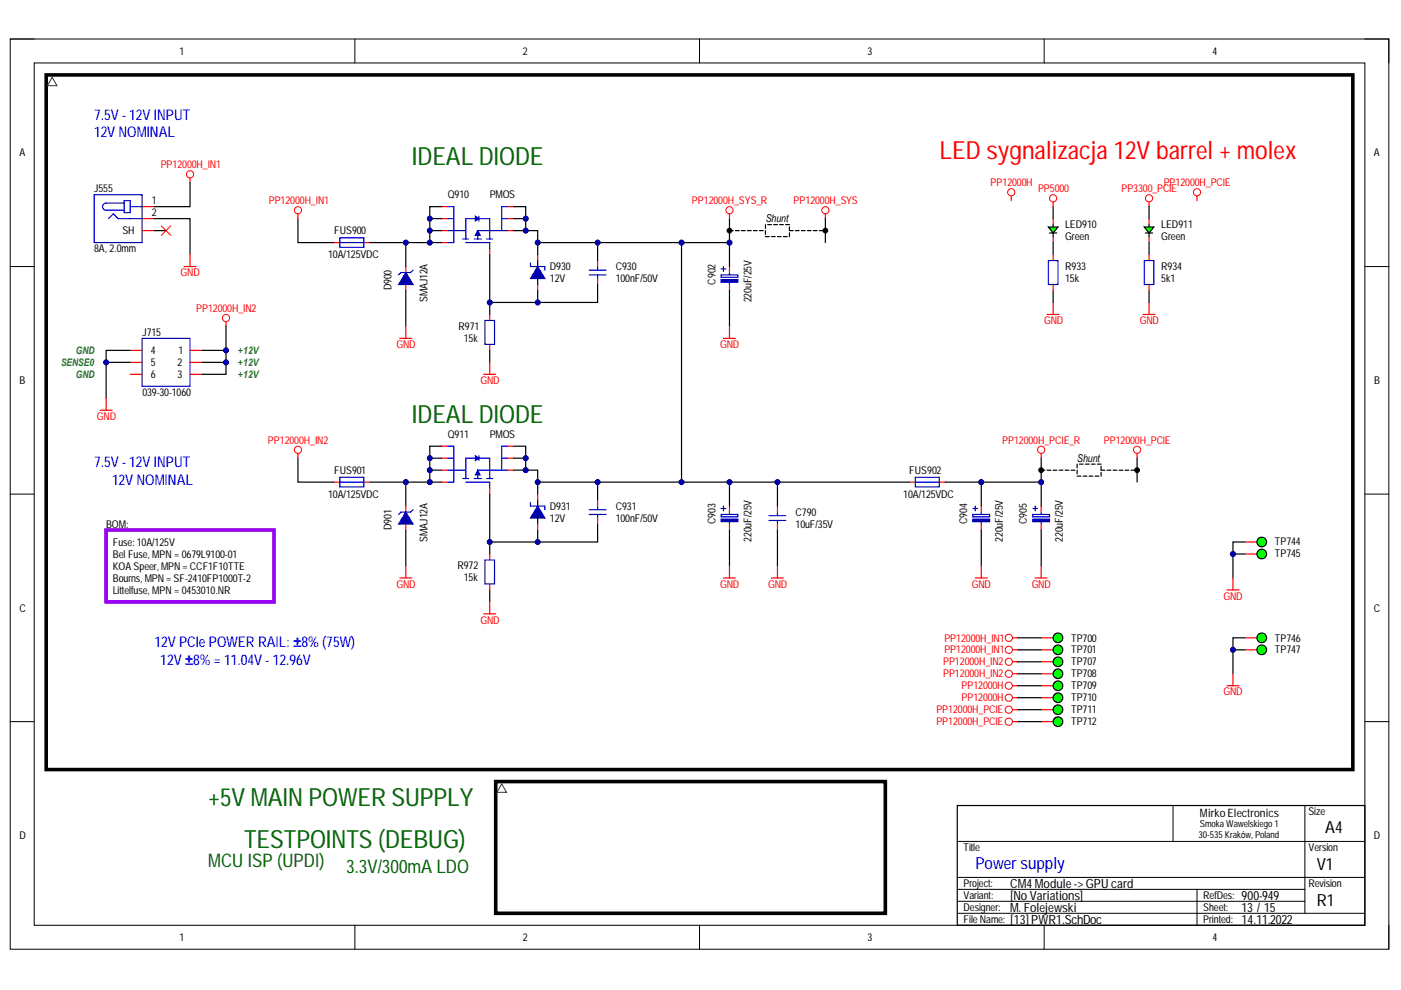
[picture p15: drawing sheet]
<svg xmlns="http://www.w3.org/2000/svg" width="297mm" height="210mm" viewBox="0 0 297 210" stroke-linecap="round" stroke-linejoin="round" font-family="sans-serif">
<defs><g id="words">
<g font-size="5.3" fill="#060">
<text x="87.3" y="35.1">IDEAL DIODE</text>
<text x="87.3" y="89.6">IDEAL DIODE</text>
<text x="44.1" y="170.9">+5V MAIN POWER SUPPLY</text>
<text x="51.7" y="179.8">TESTPOINTS (DEBUG)</text>
</g>
<text font-size="5.3" fill="#f00" x="199.2" y="33.8">LED sygnalizacja 12V barrel + molex</text>
<g font-size="4" fill="#060">
<text x="44.1" y="183.9">MCU ISP (UPDI)</text>
<text x="73.4" y="185.2">3.3V/300mA LDO</text>
</g>
<g font-size="3.5">
<text x="281" y="176.6">A4</text>
<text x="279.2" y="184.5">V1</text>
<text x="279.2" y="192.1">R1</text>
</g>
<text font-size="3.5" fill="#00c" x="206.8" y="184.3">Power supply</text>
<g font-size="3.1" fill="#00f">
<text x="20" y="25.3">7.5V - 12V INPUT</text>
<text x="20" y="29.1">12V NOMINAL</text>
<text x="20" y="99">7.5V - 12V INPUT</text>
<text x="23.8" y="102.8">12V NOMINAL</text>
<text x="32.7" y="137.1">12V PCIe POWER RAIL: ±8% (75W)</text>
<text x="34" y="140.9">12V ±8% = 11.04V - 12.96V</text>
</g>
<g font-size="2.7">
<text x="214.2" y="188.2">CM4Module -&gt;GPU card</text>
<text x="214.2" y="190.8">[No Variations]</text>
<text x="263.2" y="190.8">900-949</text>
<text x="214.2" y="195.8">[13]PWR1.SchDoc</text>
<text x="214.2" y="193.3">M. Folejewski</text>
<text x="263.2" y="195.8">14.11.2022</text>
<text x="263.2" y="193.3">13 /15</text>
</g>
<text font-size="2.4" x="254.4" y="173.3">Mirko Electronics</text>
<g font-size="2.3">
<text x="38" y="11.6">1</text>
<text x="110.9" y="11.6">2</text>
<text x="183.9" y="11.6">3</text>
<text x="257" y="11.6">4</text>
<text x="4.1" y="33.1">A</text>
<text x="291.3" y="33.1">A</text>
<text x="20" y="40.8">J555</text>
<text x="32.2" y="43.3">1</text>
<text x="32.2" y="45.9">2</text>
<text x="95" y="42.1">Q910</text>
<text x="103.8" y="42.1">PMOS</text>
<text x="162.3" y="47.1">Shunt</text>
<text x="20" y="53.5">8A, 2.0mm</text>
<text x="26" y="49.7">SH</text>
<text x="70.9" y="49.7">FUS900</text>
<text x="225.8" y="48.4">LED910</text>
<text x="225.8" y="50.9">Green</text>
<text x="246.2" y="48.4">LED911</text>
<text x="246.2" y="50.9">Green</text>
<text x="69.6" y="54.7">10A/125VDC</text>
<text x="116.6" y="57.3">D930</text>
<text x="116.6" y="59.8">12V</text>
<text x="130.6" y="57.3">C930</text>
<text x="130.6" y="59.8">100nF/50V</text>
<text x="225.8" y="57.3">R933</text>
<text x="225.8" y="59.8">15k</text>
<text x="246.2" y="57.3">R934</text>
<text x="246.2" y="59.8">5k1</text>
<text x="83" y="61.6" transform="rotate(-90 83 61.6)">D900</text>
<text x="90.6" y="64.1" transform="rotate(-90 90.6 64.1)">SMAJ12A</text>
<text x="151.7" y="60.3" transform="rotate(-90 151.7 60.3)">C902</text>
<text x="159.3" y="64.1" transform="rotate(-90 159.3 64.1)">220uF/25V</text>
<text x="30.2" y="71.2">J715</text>
<text x="97.2" y="70">R971</text>
<text x="32" y="77.6">5</text>
<text x="32" y="75">4</text>
<text x="37.6" y="77.6">2</text>
<text x="37.9" y="75">1</text>
<text x="98.3" y="72.5">15k</text>
<text x="4.1" y="81.4">B</text>
<text x="30.2" y="84">039-30-1060</text>
<text x="32" y="80.1">6</text>
<text x="37.6" y="80.1">3</text>
<text x="291.4" y="81.4">B</text>
<text x="95" y="92.8">Q911</text>
<text x="103.8" y="92.8">PMOS</text>
<text x="70.9" y="100.4">FUS901</text>
<text x="192.8" y="100.4">FUS902</text>
<text x="228.4" y="97.9">Shunt</text>
<text x="69.6" y="105.5">10A/125VDC</text>
<text x="191.5" y="105.5">10A/125VDC</text>
<text x="22.5" y="111.9">BOM:</text>
<text x="83" y="112.4" transform="rotate(-90 83 112.4)">D901</text>
<text x="116.6" y="108.1">D931</text>
<text x="116.6" y="110.6">12V</text>
<text x="130.6" y="108.1">C931</text>
<text x="130.6" y="110.6">100nF/50V</text>
<text x="151.7" y="111.1" transform="rotate(-90 151.7 111.1)">C903</text>
<text x="168.7" y="109.3">C790</text>
<text x="168.7" y="111.9">10uF/35V</text>
<text x="205" y="111.1" transform="rotate(-90 205 111.1)">C904</text>
<text x="217.7" y="111.1" transform="rotate(-90 217.7 111.1)">C905</text>
<text x="23.9" y="115.8">Fuse: 10A/125V</text>
<text x="23.9" y="118.4">Bel Fuse, MPN = 0679L9100-01</text>
<text x="90.6" y="114.9" transform="rotate(-90 90.6 114.9)">SMAJ12A</text>
<text x="159.3" y="114.9" transform="rotate(-90 159.3 114.9)">220uF/25V</text>
<text x="212.7" y="114.9" transform="rotate(-90 212.7 114.9)">220uF/25V</text>
<text x="225.3" y="114.9" transform="rotate(-90 225.3 114.9)">220uF/25V</text>
<text x="270.3" y="115.7">TP744</text>
<text x="270.3" y="118.2">TP745</text>
<text x="23.9" y="120.9">KOA Speer, MPN = CCF1F10TTE</text>
<text x="23.9" y="123.4">Bourns, MPN = SF-2410FP1000T-2</text>
<text x="23.9" y="126">Littelfuse, MPN = 0453010.NR</text>
<text x="97" y="120.7">R972</text>
<text x="98.3" y="123.3">15k</text>
<text x="4.1" y="129.7">C</text>
<text x="291.3" y="129.7">C</text>
<text x="227.1" y="136">TP700</text>
<text x="270.3" y="136">TP746</text>
<text x="227.1" y="138.6">TP701</text>
<text x="227.1" y="141.1">TP707</text>
<text x="227.1" y="143.6">TP708</text>
<text x="270.3" y="138.6">TP747</text>
<text x="227.1" y="146.2">TP709</text>
<text x="227.1" y="148.7">TP710</text>
<text x="227.1" y="151.2">TP711</text>
<text x="227.1" y="153.8">TP712</text>
<text x="277.4" y="172.9">Size</text>
<text x="4.1" y="177.9">D</text>
<text x="291.3" y="177.9">D</text>
<text x="204.3" y="180.5">Title</text>
<text x="277.4" y="180.5">Version</text>
<text x="204.3" y="188.1">Project:</text>
<text x="204.3" y="190.6">Variant:</text>
<text x="255.1" y="190.6">RefDes:</text>
<text x="277.4" y="188.1">Revision</text>
<text x="204.3" y="195.7">FileName:</text>
<text x="204.3" y="193.1">Designer:</text>
<text x="255.1" y="195.7">Printed:</text>
<text x="255.1" y="193.1">Sheet:</text>
<text x="38" y="199.5">1</text>
<text x="110.9" y="199.5">2</text>
<text x="183.9" y="199.5">3</text>
<text x="257" y="199.5">4</text>
</g>
<g font-size="2.3" fill="#f00">
<text x="34.1" y="35.7">PP12000H_IN1</text>
<text x="210" y="39.5">PP12000H</text>
<text x="220.1" y="40.8">PP5000</text>
<text x="237.8" y="40.8">PP3300_PCIE</text>
<text x="246.7" y="39.5">PP12000H_PCIE</text>
<text x="57" y="43.3">PP12000H_IN1</text>
<text x="146.7" y="43.3">PP12000H_SYS_R</text>
<text x="168.3" y="43.3">PP12000H_SYS</text>
<text x="38.3" y="58.5">GND</text>
<text x="41.6" y="66.2">PP12000H_IN2</text>
<text x="221.4" y="68.7">GND</text>
<text x="241.7" y="68.7">GND</text>
<text x="84" y="73.8">GND</text>
<text x="152.7" y="73.8">GND</text>
<text x="101.9" y="81.4">GND</text>
<text x="20.5" y="89">GND</text>
<text x="56.8" y="94.1">PP12000H_IN2</text>
<text x="212.5" y="94.1">PP12000H_PCIE_R</text>
<text x="234" y="94.1">PP12000H_PCIE</text>
<text x="84" y="124.6">GND</text>
<text x="152.7" y="124.6">GND</text>
<text x="162.9" y="124.6">GND</text>
<text x="206.1" y="124.6">GND</text>
<text x="218.7" y="124.6">GND</text>
<text x="259.4" y="127.1">GND</text>
<text x="101.9" y="132.2">GND</text>
<text x="200.2" y="136">PP12000H_IN1</text>
<text x="200" y="141.1">PP12000H_IN2</text>
<text x="200" y="143.6">PP12000H_IN2</text>
<text x="200.2" y="138.6">PP12000H_IN1</text>
<text x="203.9" y="148.7">PP12000H</text>
<text x="203.9" y="146.2">PP12000H</text>
<text x="259.4" y="147.4">GND</text>
<text x="198.5" y="151.2">PP12000H_PCIE</text>
<text x="198.5" y="153.8">PP12000H_PCIE</text>
</g>
<g font-size="2.2" fill="#38761d">
<text x="12.9" y="77.6">SENSE0</text>
<text x="16.1" y="75">GND</text>
<text x="50.5" y="75">+12V</text>
<text x="50.5" y="77.6">+12V</text>
<text x="16.1" y="80.2">GND</text>
<text x="50.5" y="80.2">+12V</text>
</g>
<g font-size="2">
<text x="254.1" y="177.7">30-535Kraków, Poland</text>
<text x="254.4" y="175.4">Smoka Wawelskiego 1</text>
</g>
</g></defs>
<path d="M2.2 8.3h292.3v193h-292.3z" fill="none" stroke="#000" stroke-width=".21"/>
<path d="M7.3 13.4h282.1v182.8h-282.1z" fill-rule="evenodd" fill="#fff"/>
<g fill="none" stroke="#000" stroke-width=".21">
<path d="M2.2 8.3h5.1M7.3 13.4h282.1v182.8h-282.1zM75.2 8.3v5M148.3 8.3v5M221.4 8.3v5.1M289.4 8.3h5.1v5.1M2.2 56.5h5.1M289.4 56.5h5.1M2.2 104.8h5.1M289.4 104.8h5.1M2.2 153h5.1M289.4 153h5.1"/>
<path d="M203 178.4h86.4M248.7 170.8v7.6M276.7 170.8v22.8M75.2 196.2v5.1M148.3 196.2v5.1M203 188.6h73.7M203 191.1h73.7M203 186h86.4M203 193.6h86.4M221.4 196.2v5.1M253.8 188.6v7.6M294.5 196.2v5.1"/>
</g>
<path d="M203 170.8h86.4v25.4h-86.4z" fill="none" stroke="#000" stroke-width=".25"/>
<path d="M9.8 15.9h277v147.3h-277zM105.1 165.7h82.6v27.9h-82.6z" fill="none" stroke="#000" stroke-width=".76"/>
<path d="M11.1 16.4l1 1.8h-2.1zM106.4 166.2l1 1.8h-2z" fill="none" stroke="#333" stroke-width=".21"/>
<path d="M20 41.3h10.1v10.1h-10.1z" fill-rule="evenodd" fill="#fff"/>
<path d="M20 41.3h10.1v10.1h-10.1zM23 46.4l1-1.1 1 1.1h5.1M26.3 43.1h-3.8a.76 .76 0 0 0-.8 .7 .76 .76 0 0 0 .8 .8h3.8M26.3 42.5h1.3v2.6h-1.3zM27.6 43.8h2.5M163.1 109.3h3.5M163.1 110.4h3.5M164.8 108.6v.7M164.8 110.4v.7" fill="none" stroke="#00c" stroke-width=".25"/>
<path d="M40.3 37.7v1M30.1 43.8h2.6M30.1 48.9h2.6M30.1 46.4h2.6M39 56.5h2.6M40.3 54v2.5M164.8 107.3v1.3M164.8 111.1v1.3M220.7 137.8h2.6" fill="none" stroke="#f00" stroke-width=".25"/>
<path d="M40.3 38.7v5.1h-7.6M32.7 46.4h7.6v7.6M32.7 48.9h2.5" fill="none" stroke="#000" stroke-width=".25"/>
<g fill="none" stroke="#f00" stroke-width=".21">
<path d="M34.2 47.9l2 2M36.2 47.9l-2 2"/>
<circle cx="40.3" cy="37" r=".76"/>
</g>
<circle cx="224.3" cy="137.8" r="1.02" fill="#0f0"/>
<g fill="none" stroke="#000" stroke-width=".25">
<path d="M215.7 137.8h5"/>
<circle cx="224.3" cy="137.8" r="1.02"/>
</g>
<circle cx="213.9" cy="147.9" r=".76" fill="none" stroke="#f00" stroke-width=".21"/>
<path d="M220.7 135.2h2.6M214.7 147.9h1" fill="none" stroke="#f00" stroke-width=".25"/>
<circle cx="224.3" cy="135.2" r="1.02" fill="#0f0"/>
<g fill="none" stroke="#000" stroke-width=".25">
<path d="M215.7 135.2h5"/>
<circle cx="224.3" cy="135.2" r="1.02"/>
</g>
<g fill="none" stroke="#f00" stroke-width=".21">
<circle cx="243.6" cy="42" r=".76"/>
<circle cx="213.9" cy="145.4" r=".76"/>
</g>
<path d="M243.6 42.8v1M264 114.9h2.5M214.7 145.4h1" fill="none" stroke="#f00" stroke-width=".25"/>
<circle cx="267.5" cy="114.9" r="1.02" fill="#0f0"/>
<circle cx="267.5" cy="114.9" r="1.02" fill="none" stroke="#000" stroke-width=".25"/>
<path d="M264 117.5h2.5" fill="none" stroke="#f00" stroke-width=".25"/>
<circle cx="267.5" cy="117.5" r="1.02" fill="#0f0"/>
<g fill="none" stroke="#000" stroke-width=".25">
<path d="M264 117.5h-2.6v5"/>
<circle cx="267.5" cy="117.5" r="1.02"/>
</g>
<circle cx="261.4" cy="117.5" r=".51" fill="#000080"/>
<circle cx="261.4" cy="117.5" r=".51" fill="none" stroke="#000080" stroke-width=".21"/>
<path d="M260.1 125.1h2.6M261.4 122.5v2.6" fill="none" stroke="#f00" stroke-width=".25"/>
<path d="M264 114.9h-2.6v2.6" fill="none" stroke="#000" stroke-width=".25"/>
<circle cx="261.4" cy="117.5" r=".51" fill="#000080"/>
<circle cx="261.4" cy="117.5" r=".51" fill="none" stroke="#000080" stroke-width=".21"/>
<circle cx="241.1" cy="95.4" r=".76" fill="none" stroke="#f00" stroke-width=".21"/>
<path d="M223.3 46.4v1.2M223.3 50.2v1.2M222 66.7h2.6M223.3 64.1v2.6M241.1 96.1v1" fill="none" stroke="#f00" stroke-width=".25"/>
<path d="M223.3 47.6v2.6" fill="none" stroke="#000" stroke-width=".25"/>
<path d="M222.3 48.1h2l-1 1.3z" fill="#0f0"/>
<path d="M222.3 48.1h2l-1 1.3zM222.5 49.4h1.5M223.3 43.8v2.6M223.3 51.4v2.6M243.6 47.6v2.6M223.3 61.6v2.5" fill="none" stroke="#000" stroke-width=".25"/>
<path d="M223.3 42.8v1M223.3 54v1.2M243.6 46.4v1.2M243.6 50.2v1.2M223.3 60.3v1.3M242.4 66.7h2.5M243.6 64.1v2.6" fill="none" stroke="#f00" stroke-width=".25"/>
<path d="M222.3 55.2h2v5.1h-2z" fill="none" stroke="#00c" stroke-width=".25"/>
<circle cx="223.3" cy="42" r=".76" fill="none" stroke="#f00" stroke-width=".21"/>
<path d="M242.6 48.1h2l-1 1.3z" fill="#0f0"/>
<path d="M242.6 48.1h2l-1 1.3zM242.9 49.4h1.5M243.6 43.8v2.6M243.6 51.4v2.6M243.6 61.6v2.5" fill="none" stroke="#000" stroke-width=".25"/>
<path d="M243.6 54v1.2M243.6 60.3v1.3" fill="none" stroke="#f00" stroke-width=".25"/>
<path d="M242.6 55.2h2v5.1h-2z" fill="none" stroke="#00c" stroke-width=".25"/>
<path d="M30.1 71.7h10.2v10.2h-10.2z" fill-rule="evenodd" fill="#fff"/>
<path d="M30.1 71.7h10.2v10.2h-10.2z" fill="none" stroke="#00c" stroke-width=".25"/>
<path d="M27.6 74.3h2.5M27.6 79.4h2.5M27.6 76.8h2.5M40.3 74.3h2.5M40.3 79.4h2.5M40.3 76.8h2.5" fill="none" stroke="#f00" stroke-width=".25"/>
<path d="M27.6 74.3h-5.1v10.1" fill="none" stroke="#000" stroke-width=".25"/>
<circle cx="22.5" cy="76.8" r=".51" fill="#000080"/>
<circle cx="22.5" cy="76.8" r=".51" fill="none" stroke="#000080" stroke-width=".21"/>
<path d="M22.5 76.8h5.1" fill="none" stroke="#000" stroke-width=".25"/>
<circle cx="22.5" cy="76.8" r=".51" fill="#000080"/>
<circle cx="22.5" cy="76.8" r=".51" fill="none" stroke="#000080" stroke-width=".21"/>
<path d="M47.9 68.2v1M21.2 87h2.6M22.5 84.4v2.6" fill="none" stroke="#f00" stroke-width=".25"/>
<circle cx="47.9" cy="67.4" r=".76" fill="none" stroke="#f00" stroke-width=".21"/>
<path d="M47.9 74.3v2.5h-5.1" fill="none" stroke="#000" stroke-width=".25"/>
<circle cx="47.9" cy="76.8" r=".51" fill="#000080"/>
<circle cx="47.9" cy="76.8" r=".51" fill="none" stroke="#000080" stroke-width=".21"/>
<circle cx="47.9" cy="74.3" r=".51" fill="#000080"/>
<circle cx="47.9" cy="74.3" r=".51" fill="none" stroke="#000080" stroke-width=".21"/>
<path d="M47.9 76.8v2.6h-5.1" fill="none" stroke="#000" stroke-width=".25"/>
<circle cx="47.9" cy="76.8" r=".51" fill="#000080"/>
<circle cx="47.9" cy="76.8" r=".51" fill="none" stroke="#000080" stroke-width=".21"/>
<path d="M47.9 69.2v5.1h-5.1" fill="none" stroke="#000" stroke-width=".25"/>
<circle cx="47.9" cy="74.3" r=".51" fill="#000080"/>
<circle cx="47.9" cy="74.3" r=".51" fill="none" stroke="#000080" stroke-width=".21"/>
<path d="M86 56.5v1.3M86 60.3v1.3" fill="none" stroke="#f00" stroke-width=".25"/>
<path d="M87.6 57.3l-.5 .5h-2.1l-.5 .5" fill="none" stroke="#00c" stroke-width=".25"/>
<path d="M86 57.8l1.6 2.5h-3.1z" fill-rule="evenodd" fill="#00c"/>
<path d="M86 57.8l1.6 2.5h-3.1zM152.9 57h1M153.4 56.5v1M154.7 57.8v.5M154.7 59.8v.5" fill="none" stroke="#00c" stroke-width=".25"/>
<path d="M154.7 56.5v1.3M154.7 60.3v1.3" fill="none" stroke="#f00" stroke-width=".25"/>
<path d="M152.9 59.3h3.5v.5h-3.5z" fill-rule="evenodd" fill="#00c"/>
<path d="M152.9 59.3h3.5v.5h-3.5z" fill="none" stroke="#00c" stroke-width=".25"/>
<path d="M152.9 58.3h3.5v.5h-3.5z" fill-rule="evenodd" fill="#fff"/>
<path d="M72.1 50.4h5v2h-5zM72.1 51.4h5M152.9 58.3h3.5v.5h-3.5z" fill="none" stroke="#00c" stroke-width=".25"/>
<path d="M70.8 51.4h1.3M77.1 51.4h1.3" fill="none" stroke="#f00" stroke-width=".25"/>
<path d="M78.4 102.2h7.6v5.1" fill="none" stroke="#000" stroke-width=".25"/>
<circle cx="86" cy="102.2" r=".51" fill="#000080"/>
<circle cx="86" cy="102.2" r=".51" fill="none" stroke="#000080" stroke-width=".21"/>
<path d="M63.2 46.4v5h7.6M86 61.6v7.6M154.7 61.6v7.6" fill="none" stroke="#000" stroke-width=".25"/>
<circle cx="63.2" cy="44.6" r=".76" fill="none" stroke="#f00" stroke-width=".21"/>
<path d="M63.2 45.3v1.1M84.8 71.7h2.5M86 69.2v2.5M153.4 71.7h2.5M154.7 69.2v2.5M154.7 107.3v1.3M154.7 111.1v1.3" fill="none" stroke="#f00" stroke-width=".25"/>
<path d="M152.9 107.8h1M153.4 107.3v1M154.7 108.6v.5M154.7 110.6v.5" fill="none" stroke="#00c" stroke-width=".25"/>
<path d="M152.9 110.1h3.5v.5h-3.5z" fill-rule="evenodd" fill="#00c"/>
<path d="M152.9 110.1h3.5v.5h-3.5z" fill="none" stroke="#00c" stroke-width=".25"/>
<path d="M152.9 109.1h3.5v.5h-3.5z" fill-rule="evenodd" fill="#fff"/>
<path d="M72.1 101.2h5v2h-5zM72.1 102.2h5M87.6 108.1l-.5 .5h-2.1l-.5 .5M152.9 109.1h3.5v.5h-3.5z" fill="none" stroke="#00c" stroke-width=".25"/>
<path d="M63.2 97.1v5.1h7.6M154.7 112.4v7.6" fill="none" stroke="#000" stroke-width=".25"/>
<path d="M63.2 96.1v1M70.8 102.2h1.3M77.1 102.2h1.3M86 107.3v1.3M86 111.1v1.3M154.7 120v2.5M153.4 122.5h2.5" fill="none" stroke="#f00" stroke-width=".25"/>
<circle cx="63.2" cy="95.4" r=".76" fill="none" stroke="#f00" stroke-width=".21"/>
<path d="M86 108.6l1.6 2.5h-3.1z" fill-rule="evenodd" fill="#00c"/>
<path d="M86 108.6l1.6 2.5h-3.1z" fill="none" stroke="#00c" stroke-width=".25"/>
<path d="M78.4 51.4h7.6v5.1" fill="none" stroke="#000" stroke-width=".25"/>
<circle cx="86" cy="51.4" r=".51" fill="#000080"/>
<circle cx="86" cy="51.4" r=".51" fill="none" stroke="#000080" stroke-width=".21"/>
<path d="M22.5 112.4h35.6v15.2h-35.6z" fill-rule="evenodd" fill="#fff"/>
<path d="M22.5 112.4h35.6v15.2h-35.6z" fill="none" stroke="#90f" stroke-width=".76"/>
<path d="M86 112.4v7.6M164.8 112.4v7.6" fill="none" stroke="#000" stroke-width=".25"/>
<path d="M86 120v2.5M164.8 120v2.5M84.8 122.5h2.5M163.6 122.5h2.5" fill="none" stroke="#f00" stroke-width=".25"/>
<path d="M101.3 48.9l.5 1h-1z" fill="#00c"/>
<path d="M101.3 48.9l.5 1h-1z" fill="none" stroke="#00c" stroke-width=".25"/>
<path d="M100.8 45.8l.7 .6-.7 .5z" fill="#00c"/>
<g fill="none" stroke="#00c" stroke-width=".25">
<path d="M94.9 46.4h1.3M94.9 43.8h1.3v7.6h-1.3M94.9 48.9h3.8M98.1 50.7h1.3M98.7 50.7v-4.3h5.1v4.3M98.7 51.4h5.1v1.3M100.5 50.7h1.6M100.8 45.8l.7 .6-.7 .5zM101.5 45.8v1.1M103.2 50.7h1.3M106.4 46.4h1.2M107.6 48.9h-6.3v1.8"/>
<path d="M107.6 43.8h-1.2v5.1"/>
</g>
<path d="M93.7 48.9h1.2M93.7 51.4h1.2M93.7 46.4h1.2M93.7 43.8h1.2M103.8 52.7v1.3M107.6 48.9h1.3M107.6 46.4h1.3M107.6 43.8h1.3" fill="none" stroke="#f00" stroke-width=".25"/>
<path d="M93.7 43.8h-2.6v7.6h2.6" fill="none" stroke="#000" stroke-width=".25"/>
<circle cx="91.1" cy="46.4" r=".51" fill="#000080"/>
<circle cx="91.1" cy="46.4" r=".51" fill="none" stroke="#000080" stroke-width=".21"/>
<circle cx="91.1" cy="48.9" r=".51" fill="#000080"/>
<circle cx="91.1" cy="48.9" r=".51" fill="none" stroke="#000080" stroke-width=".21"/>
<circle cx="91.1" cy="51.4" r=".51" fill="#000080"/>
<circle cx="91.1" cy="51.4" r=".51" fill="none" stroke="#000080" stroke-width=".21"/>
<path d="M91.1 48.9h2.6" fill="none" stroke="#000" stroke-width=".25"/>
<circle cx="91.1" cy="48.9" r=".51" fill="#000080"/>
<circle cx="91.1" cy="48.9" r=".51" fill="none" stroke="#000080" stroke-width=".21"/>
<path d="M91.1 46.4h2.6" fill="none" stroke="#000" stroke-width=".25"/>
<circle cx="91.1" cy="46.4" r=".51" fill="#000080"/>
<circle cx="91.1" cy="46.4" r=".51" fill="none" stroke="#000080" stroke-width=".21"/>
<path d="M86 51.4h5.1" fill="none" stroke="#000" stroke-width=".25"/>
<circle cx="91.1" cy="51.4" r=".51" fill="#000080"/>
<circle cx="91.1" cy="51.4" r=".51" fill="none" stroke="#000080" stroke-width=".21"/>
<circle cx="86" cy="51.4" r=".51" fill="#000080"/>
<circle cx="86" cy="51.4" r=".51" fill="none" stroke="#000080" stroke-width=".21"/>
<path d="M108.9 43.8h2.6v5.1h-2.6" fill="none" stroke="#000" stroke-width=".25"/>
<circle cx="111.5" cy="46.4" r=".51" fill="#000080"/>
<circle cx="111.5" cy="46.4" r=".51" fill="none" stroke="#000080" stroke-width=".21"/>
<circle cx="111.5" cy="48.9" r=".51" fill="#000080"/>
<circle cx="111.5" cy="48.9" r=".51" fill="none" stroke="#000080" stroke-width=".21"/>
<path d="M108.9 46.4h2.6" fill="none" stroke="#000" stroke-width=".25"/>
<circle cx="111.5" cy="46.4" r=".51" fill="#000080"/>
<circle cx="111.5" cy="46.4" r=".51" fill="none" stroke="#000080" stroke-width=".21"/>
<path d="M102.6 79.4h2.5M103.8 66.7v1.2M103.8 73v1.3M103.8 76.8v2.6" fill="none" stroke="#f00" stroke-width=".25"/>
<path d="M102.8 67.9h2v5.1h-2z" fill="none" stroke="#00c" stroke-width=".25"/>
<path d="M103.8 54v12.7M103.8 74.3v2.5" fill="none" stroke="#000" stroke-width=".25"/>
<circle cx="103.8" cy="64.1" r=".51" fill="#000080"/>
<circle cx="103.8" cy="64.1" r=".51" fill="none" stroke="#000080" stroke-width=".21"/>
<path d="M124.9 57.3h3.6M124.9 58.3h3.6M126.7 56.5v.8M126.7 58.3v.8" fill="none" stroke="#00c" stroke-width=".25"/>
<path d="M114 54v1.2M126.7 55.2v1.3M126.7 59.1v1.2M114 60.3v1.3" fill="none" stroke="#f00" stroke-width=".25"/>
<path d="M114 56.5l1.5 2.6h-3z" fill-rule="evenodd" fill="#00c"/>
<path d="M112.5 55.7v.8h3v.8M114 56.5l1.5 2.6h-3z" fill="none" stroke="#00c" stroke-width=".25"/>
<path d="M114 51.4v2.6M114 55.2v1.3M114 59.1v1.2" fill="none" stroke="#000" stroke-width=".25"/>
<circle cx="114" cy="51.4" r=".51" fill="#000080"/>
<circle cx="114" cy="51.4" r=".51" fill="none" stroke="#000080" stroke-width=".21"/>
<path d="M126.7 51.4v3.8" fill="none" stroke="#000" stroke-width=".25"/>
<circle cx="126.7" cy="51.4" r=".51" fill="#000080"/>
<circle cx="126.7" cy="51.4" r=".51" fill="none" stroke="#000080" stroke-width=".21"/>
<path d="M126.7 60.3v3.8h-22.9" fill="none" stroke="#000" stroke-width=".25"/>
<circle cx="114" cy="64.1" r=".51" fill="#000080"/>
<circle cx="114" cy="64.1" r=".51" fill="none" stroke="#000080" stroke-width=".21"/>
<circle cx="103.8" cy="64.1" r=".51" fill="#000080"/>
<circle cx="103.8" cy="64.1" r=".51" fill="none" stroke="#000080" stroke-width=".21"/>
<path d="M114 61.6v2.5" fill="none" stroke="#000" stroke-width=".25"/>
<circle cx="114" cy="64.1" r=".51" fill="#000080"/>
<circle cx="114" cy="64.1" r=".51" fill="none" stroke="#000080" stroke-width=".21"/>
<path d="M111.5 48.9h2.5v2.5h30.5v50.8" fill="none" stroke="#000" stroke-width=".25"/>
<circle cx="144.5" cy="102.2" r=".51" fill="#000080"/>
<circle cx="144.5" cy="102.2" r=".51" fill="none" stroke="#000080" stroke-width=".21"/>
<circle cx="144.5" cy="51.4" r=".51" fill="#000080"/>
<circle cx="144.5" cy="51.4" r=".51" fill="none" stroke="#000080" stroke-width=".21"/>
<circle cx="126.7" cy="51.4" r=".51" fill="#000080"/>
<circle cx="126.7" cy="51.4" r=".51" fill="none" stroke="#000080" stroke-width=".21"/>
<circle cx="114" cy="51.4" r=".51" fill="#000080"/>
<circle cx="114" cy="51.4" r=".51" fill="none" stroke="#000080" stroke-width=".21"/>
<circle cx="111.5" cy="48.9" r=".51" fill="#000080"/>
<circle cx="111.5" cy="48.9" r=".51" fill="none" stroke="#000080" stroke-width=".21"/>
<path d="M101.3 99.7l.5 1h-1z" fill="#00c"/>
<path d="M101.3 99.7l.5 1h-1z" fill="none" stroke="#00c" stroke-width=".25"/>
<path d="M100.8 96.6l.7 .5-.7 .6z" fill="#00c"/>
<g fill="none" stroke="#00c" stroke-width=".25">
<path d="M94.9 97.1h1.3M94.9 94.6h1.3v7.6h-1.3M94.9 99.7h3.8M100.8 96.6l.7 .5-.7 .6zM101.5 96.6v1.1M106.4 97.1h1.2M107.6 99.7h-6.3v1.8M107.6 94.6h-1.2v5.1M98.1 101.5h1.3M98.7 101.5v-4.4h5.1v4.4M98.7 102.2h5.1v1.3M100.5 101.5h1.6"/>
<path d="M103.2 101.5h1.3"/>
</g>
<path d="M93.7 99.7h1.2M93.7 97.1h1.2M93.7 94.6h1.2M107.6 99.7h1.3M107.6 97.1h1.3M107.6 94.6h1.3M93.7 102.2h1.2M103.8 103.5v1.3" fill="none" stroke="#f00" stroke-width=".25"/>
<path d="M93.7 94.6h-2.6v7.6h2.6" fill="none" stroke="#000" stroke-width=".25"/>
<circle cx="91.1" cy="97.1" r=".51" fill="#000080"/>
<circle cx="91.1" cy="97.1" r=".51" fill="none" stroke="#000080" stroke-width=".21"/>
<circle cx="91.1" cy="99.7" r=".51" fill="#000080"/>
<circle cx="91.1" cy="99.7" r=".51" fill="none" stroke="#000080" stroke-width=".21"/>
<circle cx="91.1" cy="102.2" r=".51" fill="#000080"/>
<circle cx="91.1" cy="102.2" r=".51" fill="none" stroke="#000080" stroke-width=".21"/>
<path d="M91.1 99.7h2.6" fill="none" stroke="#000" stroke-width=".25"/>
<circle cx="91.1" cy="99.7" r=".51" fill="#000080"/>
<circle cx="91.1" cy="99.7" r=".51" fill="none" stroke="#000080" stroke-width=".21"/>
<path d="M91.1 97.1h2.6" fill="none" stroke="#000" stroke-width=".25"/>
<circle cx="91.1" cy="97.1" r=".51" fill="#000080"/>
<circle cx="91.1" cy="97.1" r=".51" fill="none" stroke="#000080" stroke-width=".21"/>
<path d="M86 102.2h5.1" fill="none" stroke="#000" stroke-width=".25"/>
<circle cx="91.1" cy="102.2" r=".51" fill="#000080"/>
<circle cx="91.1" cy="102.2" r=".51" fill="none" stroke="#000080" stroke-width=".21"/>
<circle cx="86" cy="102.2" r=".51" fill="#000080"/>
<circle cx="86" cy="102.2" r=".51" fill="none" stroke="#000080" stroke-width=".21"/>
<path d="M103.8 125.1v2.5" fill="none" stroke="#000" stroke-width=".25"/>
<path d="M103.8 117.5v1.2M114 104.8v1.2M114 111.1v1.3M102.6 130.2h2.5M103.8 123.8v1.3M103.8 127.6v2.6" fill="none" stroke="#f00" stroke-width=".25"/>
<path d="M102.8 118.7h2v5.1h-2z" fill="none" stroke="#00c" stroke-width=".25"/>
<path d="M114 107.3l1.5 2.5h-3z" fill-rule="evenodd" fill="#00c"/>
<path d="M112.5 106.5v.8h3v.8M114 107.3l1.5 2.5h-3z" fill="none" stroke="#00c" stroke-width=".25"/>
<path d="M103.8 104.8v10.1h22.9v-3.8M114 106v1.3M114 109.8v1.3" fill="none" stroke="#000" stroke-width=".25"/>
<circle cx="114" cy="114.9" r=".51" fill="#000080"/>
<circle cx="114" cy="114.9" r=".51" fill="none" stroke="#000080" stroke-width=".21"/>
<circle cx="103.8" cy="114.9" r=".51" fill="#000080"/>
<circle cx="103.8" cy="114.9" r=".51" fill="none" stroke="#000080" stroke-width=".21"/>
<path d="M114 112.4v2.5" fill="none" stroke="#000" stroke-width=".25"/>
<circle cx="114" cy="114.9" r=".51" fill="#000080"/>
<circle cx="114" cy="114.9" r=".51" fill="none" stroke="#000080" stroke-width=".21"/>
<path d="M103.8 114.9v2.6" fill="none" stroke="#000" stroke-width=".25"/>
<circle cx="103.8" cy="114.9" r=".51" fill="#000080"/>
<circle cx="103.8" cy="114.9" r=".51" fill="none" stroke="#000080" stroke-width=".21"/>
<path d="M108.9 94.6h2.6v5.1h-2.6" fill="none" stroke="#000" stroke-width=".25"/>
<circle cx="111.5" cy="97.1" r=".51" fill="#000080"/>
<circle cx="111.5" cy="97.1" r=".51" fill="none" stroke="#000080" stroke-width=".21"/>
<circle cx="111.5" cy="99.7" r=".51" fill="#000080"/>
<circle cx="111.5" cy="99.7" r=".51" fill="none" stroke="#000080" stroke-width=".21"/>
<path d="M108.9 97.1h2.6" fill="none" stroke="#000" stroke-width=".25"/>
<circle cx="111.5" cy="97.1" r=".51" fill="#000080"/>
<circle cx="111.5" cy="97.1" r=".51" fill="none" stroke="#000080" stroke-width=".21"/>
<path d="M154.7 102.2v5.1" fill="none" stroke="#000" stroke-width=".25"/>
<circle cx="154.7" cy="102.2" r=".51" fill="#000080"/>
<circle cx="154.7" cy="102.2" r=".51" fill="none" stroke="#000080" stroke-width=".21"/>
<path d="M114 102.2v2.6" fill="none" stroke="#000" stroke-width=".25"/>
<circle cx="114" cy="102.2" r=".51" fill="#000080"/>
<circle cx="114" cy="102.2" r=".51" fill="none" stroke="#000080" stroke-width=".21"/>
<path d="M124.9 108.1h3.6M124.9 109.1h3.6M126.7 107.3v.8M126.7 109.1v.7" fill="none" stroke="#00c" stroke-width=".25"/>
<path d="M126.7 106v1.3M126.7 109.8v1.3" fill="none" stroke="#f00" stroke-width=".25"/>
<path d="M126.7 102.2v3.8" fill="none" stroke="#000" stroke-width=".25"/>
<circle cx="126.7" cy="102.2" r=".51" fill="#000080"/>
<circle cx="126.7" cy="102.2" r=".51" fill="none" stroke="#000080" stroke-width=".21"/>
<path d="M111.5 99.7h2.5v2.5h50.8v5.1" fill="none" stroke="#000" stroke-width=".25"/>
<circle cx="111.5" cy="99.7" r=".51" fill="#000080"/>
<circle cx="111.5" cy="99.7" r=".51" fill="none" stroke="#000080" stroke-width=".21"/>
<circle cx="114" cy="102.2" r=".51" fill="#000080"/>
<circle cx="114" cy="102.2" r=".51" fill="none" stroke="#000080" stroke-width=".21"/>
<circle cx="126.7" cy="102.2" r=".51" fill="#000080"/>
<circle cx="126.7" cy="102.2" r=".51" fill="none" stroke="#000080" stroke-width=".21"/>
<circle cx="144.5" cy="102.2" r=".51" fill="#000080"/>
<circle cx="144.5" cy="102.2" r=".51" fill="none" stroke="#000080" stroke-width=".21"/>
<circle cx="154.7" cy="102.2" r=".51" fill="#000080"/>
<circle cx="154.7" cy="102.2" r=".51" fill="none" stroke="#000080" stroke-width=".21"/>
<circle cx="164.8" cy="102.2" r=".51" fill="#000080"/>
<circle cx="164.8" cy="102.2" r=".51" fill="none" stroke="#000080" stroke-width=".21"/>
<g fill="none" stroke="#f00" stroke-width=".21">
<circle cx="175" cy="44.6" r=".76"/>
<circle cx="213.9" cy="135.2" r=".76"/>
<circle cx="213.9" cy="140.3" r=".76"/>
</g>
<path d="M175 45.3v1.1M214.7 135.2h1M214.7 140.3h1M220.7 140.3h2.6" fill="none" stroke="#f00" stroke-width=".25"/>
<circle cx="224.3" cy="140.3" r="1.02" fill="#0f0"/>
<circle cx="224.3" cy="140.3" r="1.02" fill="none" stroke="#000" stroke-width=".25"/>
<path d="M220.7 142.9h2.6" fill="none" stroke="#f00" stroke-width=".25"/>
<circle cx="224.3" cy="142.9" r="1.02" fill="#0f0"/>
<circle cx="224.3" cy="142.9" r="1.02" fill="none" stroke="#000" stroke-width=".25"/>
<path d="M220.7 145.4h2.6" fill="none" stroke="#f00" stroke-width=".25"/>
<circle cx="224.3" cy="145.4" r="1.02" fill="#0f0"/>
<circle cx="224.3" cy="145.4" r="1.02" fill="none" stroke="#000" stroke-width=".25"/>
<path d="M220.7 147.9h2.6" fill="none" stroke="#f00" stroke-width=".25"/>
<circle cx="224.3" cy="147.9" r="1.02" fill="#0f0"/>
<g fill="none" stroke="#000" stroke-width=".25">
<path d="M215.7 142.9h5M215.7 140.3h5M215.7 147.9h5M215.7 145.4h5"/>
<circle cx="224.3" cy="147.9" r="1.02"/>
</g>
<g fill="none" stroke="#f00" stroke-width=".21">
<circle cx="213.9" cy="137.8" r=".77"/>
<circle cx="213.9" cy="142.9" r=".77"/>
</g>
<path d="M208 107.3v1.3M208 111.1v1.3M214.7 137.8h1M214.7 142.9h1" fill="none" stroke="#f00" stroke-width=".25"/>
<path d="M206.3 107.8h1M206.8 107.3v1M208 108.6v.5M208 110.6v.5" fill="none" stroke="#00c" stroke-width=".25"/>
<path d="M206.3 110.1h3.5v.5h-3.5z" fill-rule="evenodd" fill="#00c"/>
<path d="M206.3 110.1h3.5v.5h-3.5z" fill="none" stroke="#00c" stroke-width=".25"/>
<path d="M206.3 109.1h3.5v.5h-3.5z" fill-rule="evenodd" fill="#fff"/>
<path d="M194.1 101.2h5v2h-5zM194.1 102.2h5M206.3 109.1h3.5v.5h-3.5z" fill="none" stroke="#00c" stroke-width=".25"/>
<path d="M164.8 102.2h28M208 112.4v7.6" fill="none" stroke="#000" stroke-width=".25"/>
<path d="M192.8 102.2h1.3M199.1 102.2h1.3M208 120v2.5M206.8 122.5h2.5" fill="none" stroke="#f00" stroke-width=".25"/>
<circle cx="164.8" cy="102.2" r=".51" fill="#000080"/>
<circle cx="164.8" cy="102.2" r=".51" fill="none" stroke="#000080" stroke-width=".21"/>
<path d="M200.4 102.2h7.6v5.1" fill="none" stroke="#000" stroke-width=".25"/>
<circle cx="208" cy="102.2" r=".51" fill="#000080"/>
<circle cx="208" cy="102.2" r=".51" fill="none" stroke="#000080" stroke-width=".21"/>
<path d="M220.7 150.5h2.6" fill="none" stroke="#f00" stroke-width=".25"/>
<circle cx="224.3" cy="150.5" r="1.02" fill="#0f0"/>
<circle cx="224.3" cy="150.5" r="1.02" fill="none" stroke="#000" stroke-width=".25"/>
<path d="M220.7 153h2.6" fill="none" stroke="#f00" stroke-width=".25"/>
<circle cx="224.3" cy="153" r="1.02" fill="#0f0"/>
<g fill="none" stroke="#000" stroke-width=".25">
<path d="M220.7 97.1v5.1M215.7 153h5M215.7 150.5h5"/>
<circle cx="224.3" cy="153" r="1.02"/>
</g>
<g fill="none" stroke="#f00" stroke-width=".21">
<circle cx="213.9" cy="150.5" r=".76"/>
<circle cx="213.9" cy="153" r=".76"/>
</g>
<path d="M214.7 150.5h1M214.7 153h1" fill="none" stroke="#f00" stroke-width=".25"/>
<circle cx="220.7" cy="102.2" r=".51" fill="#000080"/>
<circle cx="220.7" cy="102.2" r=".51" fill="none" stroke="#000080" stroke-width=".21"/>
<g fill="none" stroke="#000" stroke-width=".25">
<path d="M220.7 99.7h.8M222 99.7h.8M223.3 99.7h.8M224.6 99.7h.8M225.8 99.7h.8M227.1 99.7h.8M228.4 98.4v.8M228.4 99.7v.8M228.8 98.4h.8M230.1 98.4h.8M231.4 98.4h.8M232.7 98.4h.8"/>
<path d="M233.5 98.9v.8h.7M234.7 99.7h.8M236 99.7h.8M237.3 99.7h.8M238.5 99.7h.8M239.8 99.7h.8M241.1 97.1v5.1M228.4 101h.8M229.6 101h.8M230.9 101h.8M232.2 101h.8M233.5 100.2v.8"/>
</g>
<g fill="#000">
<circle cx="220.8" cy="99.7" r=".51"/>
<circle cx="241.1" cy="99.7" r=".51"/>
</g>
<g fill="none" stroke="#000" stroke-width=".21">
<circle cx="220.8" cy="99.7" r=".51"/>
<circle cx="241.1" cy="99.7" r=".51"/>
</g>
<circle cx="220.7" cy="95.4" r=".76" fill="none" stroke="#f00" stroke-width=".21"/>
<path d="M220.7 96.1v1M220.7 107.3v1.3M220.7 111.1v1.3" fill="none" stroke="#f00" stroke-width=".25"/>
<path d="M219 107.8h1M219.5 107.3v1M220.7 108.6v.5M220.7 110.6v.5" fill="none" stroke="#00c" stroke-width=".25"/>
<path d="M219 110.1h3.5v.5h-3.5z" fill-rule="evenodd" fill="#00c"/>
<path d="M219 110.1h3.5v.5h-3.5z" fill="none" stroke="#00c" stroke-width=".25"/>
<path d="M219 109.1h3.5v.5h-3.5z" fill-rule="evenodd" fill="#fff"/>
<path d="M219 109.1h3.5v.5h-3.5z" fill="none" stroke="#00c" stroke-width=".25"/>
<path d="M208 102.2h12.7v5.1" fill="none" stroke="#000" stroke-width=".25"/>
<circle cx="208" cy="102.2" r=".51" fill="#000080"/>
<circle cx="208" cy="102.2" r=".51" fill="none" stroke="#000080" stroke-width=".21"/>
<circle cx="220.7" cy="102.2" r=".51" fill="#000080"/>
<circle cx="220.7" cy="102.2" r=".51" fill="none" stroke="#000080" stroke-width=".21"/>
<path d="M220.7 112.4v7.6" fill="none" stroke="#000" stroke-width=".25"/>
<path d="M220.7 120v2.5M219.5 122.5h2.5M264 135.2h2.5" fill="none" stroke="#f00" stroke-width=".25"/>
<circle cx="267.5" cy="135.2" r="1.02" fill="#0f0"/>
<g fill="none" stroke="#000" stroke-width=".25">
<path d="M264 137.8h-2.6v5.1"/>
<circle cx="267.5" cy="135.2" r="1.02"/>
</g>
<circle cx="261.4" cy="137.8" r=".51" fill="#000080"/>
<circle cx="261.4" cy="137.8" r=".51" fill="none" stroke="#000080" stroke-width=".21"/>
<path d="M260.1 145.4h2.6M261.4 142.9v2.5" fill="none" stroke="#f00" stroke-width=".25"/>
<path d="M264 135.2h-2.6v2.6" fill="none" stroke="#000" stroke-width=".25"/>
<circle cx="261.4" cy="137.8" r=".51" fill="#000080"/>
<circle cx="261.4" cy="137.8" r=".51" fill="none" stroke="#000080" stroke-width=".21"/>
<path d="M264 137.8h2.5" fill="none" stroke="#f00" stroke-width=".25"/>
<circle cx="267.5" cy="137.8" r="1.02" fill="#0f0"/>
<g fill="none" stroke="#000" stroke-width=".25">
<path d="M144.5 51.4h10.2v5.1"/>
<circle cx="267.5" cy="137.8" r="1.02"/>
</g>
<circle cx="144.5" cy="51.4" r=".51" fill="#000080"/>
<circle cx="144.5" cy="51.4" r=".51" fill="none" stroke="#000080" stroke-width=".21"/>
<circle cx="154.7" cy="51.4" r=".51" fill="#000080"/>
<circle cx="154.7" cy="51.4" r=".51" fill="none" stroke="#000080" stroke-width=".21"/>
<g fill="none" stroke="#f00" stroke-width=".21">
<circle cx="214.4" cy="40.8" r=".76"/>
<circle cx="253.8" cy="40.8" r=".76"/>
</g>
<path d="M214.4 41.5v1M253.8 41.5v1" fill="none" stroke="#f00" stroke-width=".25"/>
<path d="M154.7 46.4v5" fill="none" stroke="#000" stroke-width=".25"/>
<circle cx="154.7" cy="51.4" r=".51" fill="#000080"/>
<circle cx="154.7" cy="51.4" r=".51" fill="none" stroke="#000080" stroke-width=".21"/>
<g fill="none" stroke="#000" stroke-width=".25">
<path d="M154.7 48.9h.8M155.9 48.9h.8M157.2 48.9h.8M158.5 48.9h.8M159.7 48.9h.8M161 48.9h.8M162.3 47.6v.8M162.3 48.9v.8M162.3 50.2h.8M162.8 47.6h.8M163.6 50.2h.8M164 47.6h.8"/>
<path d="M164.8 50.2h.8M165.3 47.6h.8M166.1 50.2h.8M166.6 47.6h.8M167.4 48.1v.8h.8M167.4 49.4v.8M168.6 48.9h.8M169.9 48.9h.8M171.2 48.9h.8M172.5 48.9h.8M173.7 48.9h.8M175 46.4v5"/>
</g>
<g fill="#000">
<circle cx="154.7" cy="48.9" r=".51"/>
<circle cx="175" cy="48.9" r=".51"/>
</g>
<g fill="none" stroke="#000" stroke-width=".21">
<circle cx="154.7" cy="48.9" r=".51"/>
<circle cx="175" cy="48.9" r=".51"/>
</g>
<circle cx="154.7" cy="44.6" r=".76" fill="none" stroke="#f00" stroke-width=".21"/>
<path d="M154.7 45.3v1.1" fill="none" stroke="#f00" stroke-width=".25"/>
<use href="#words"/>
</svg>
